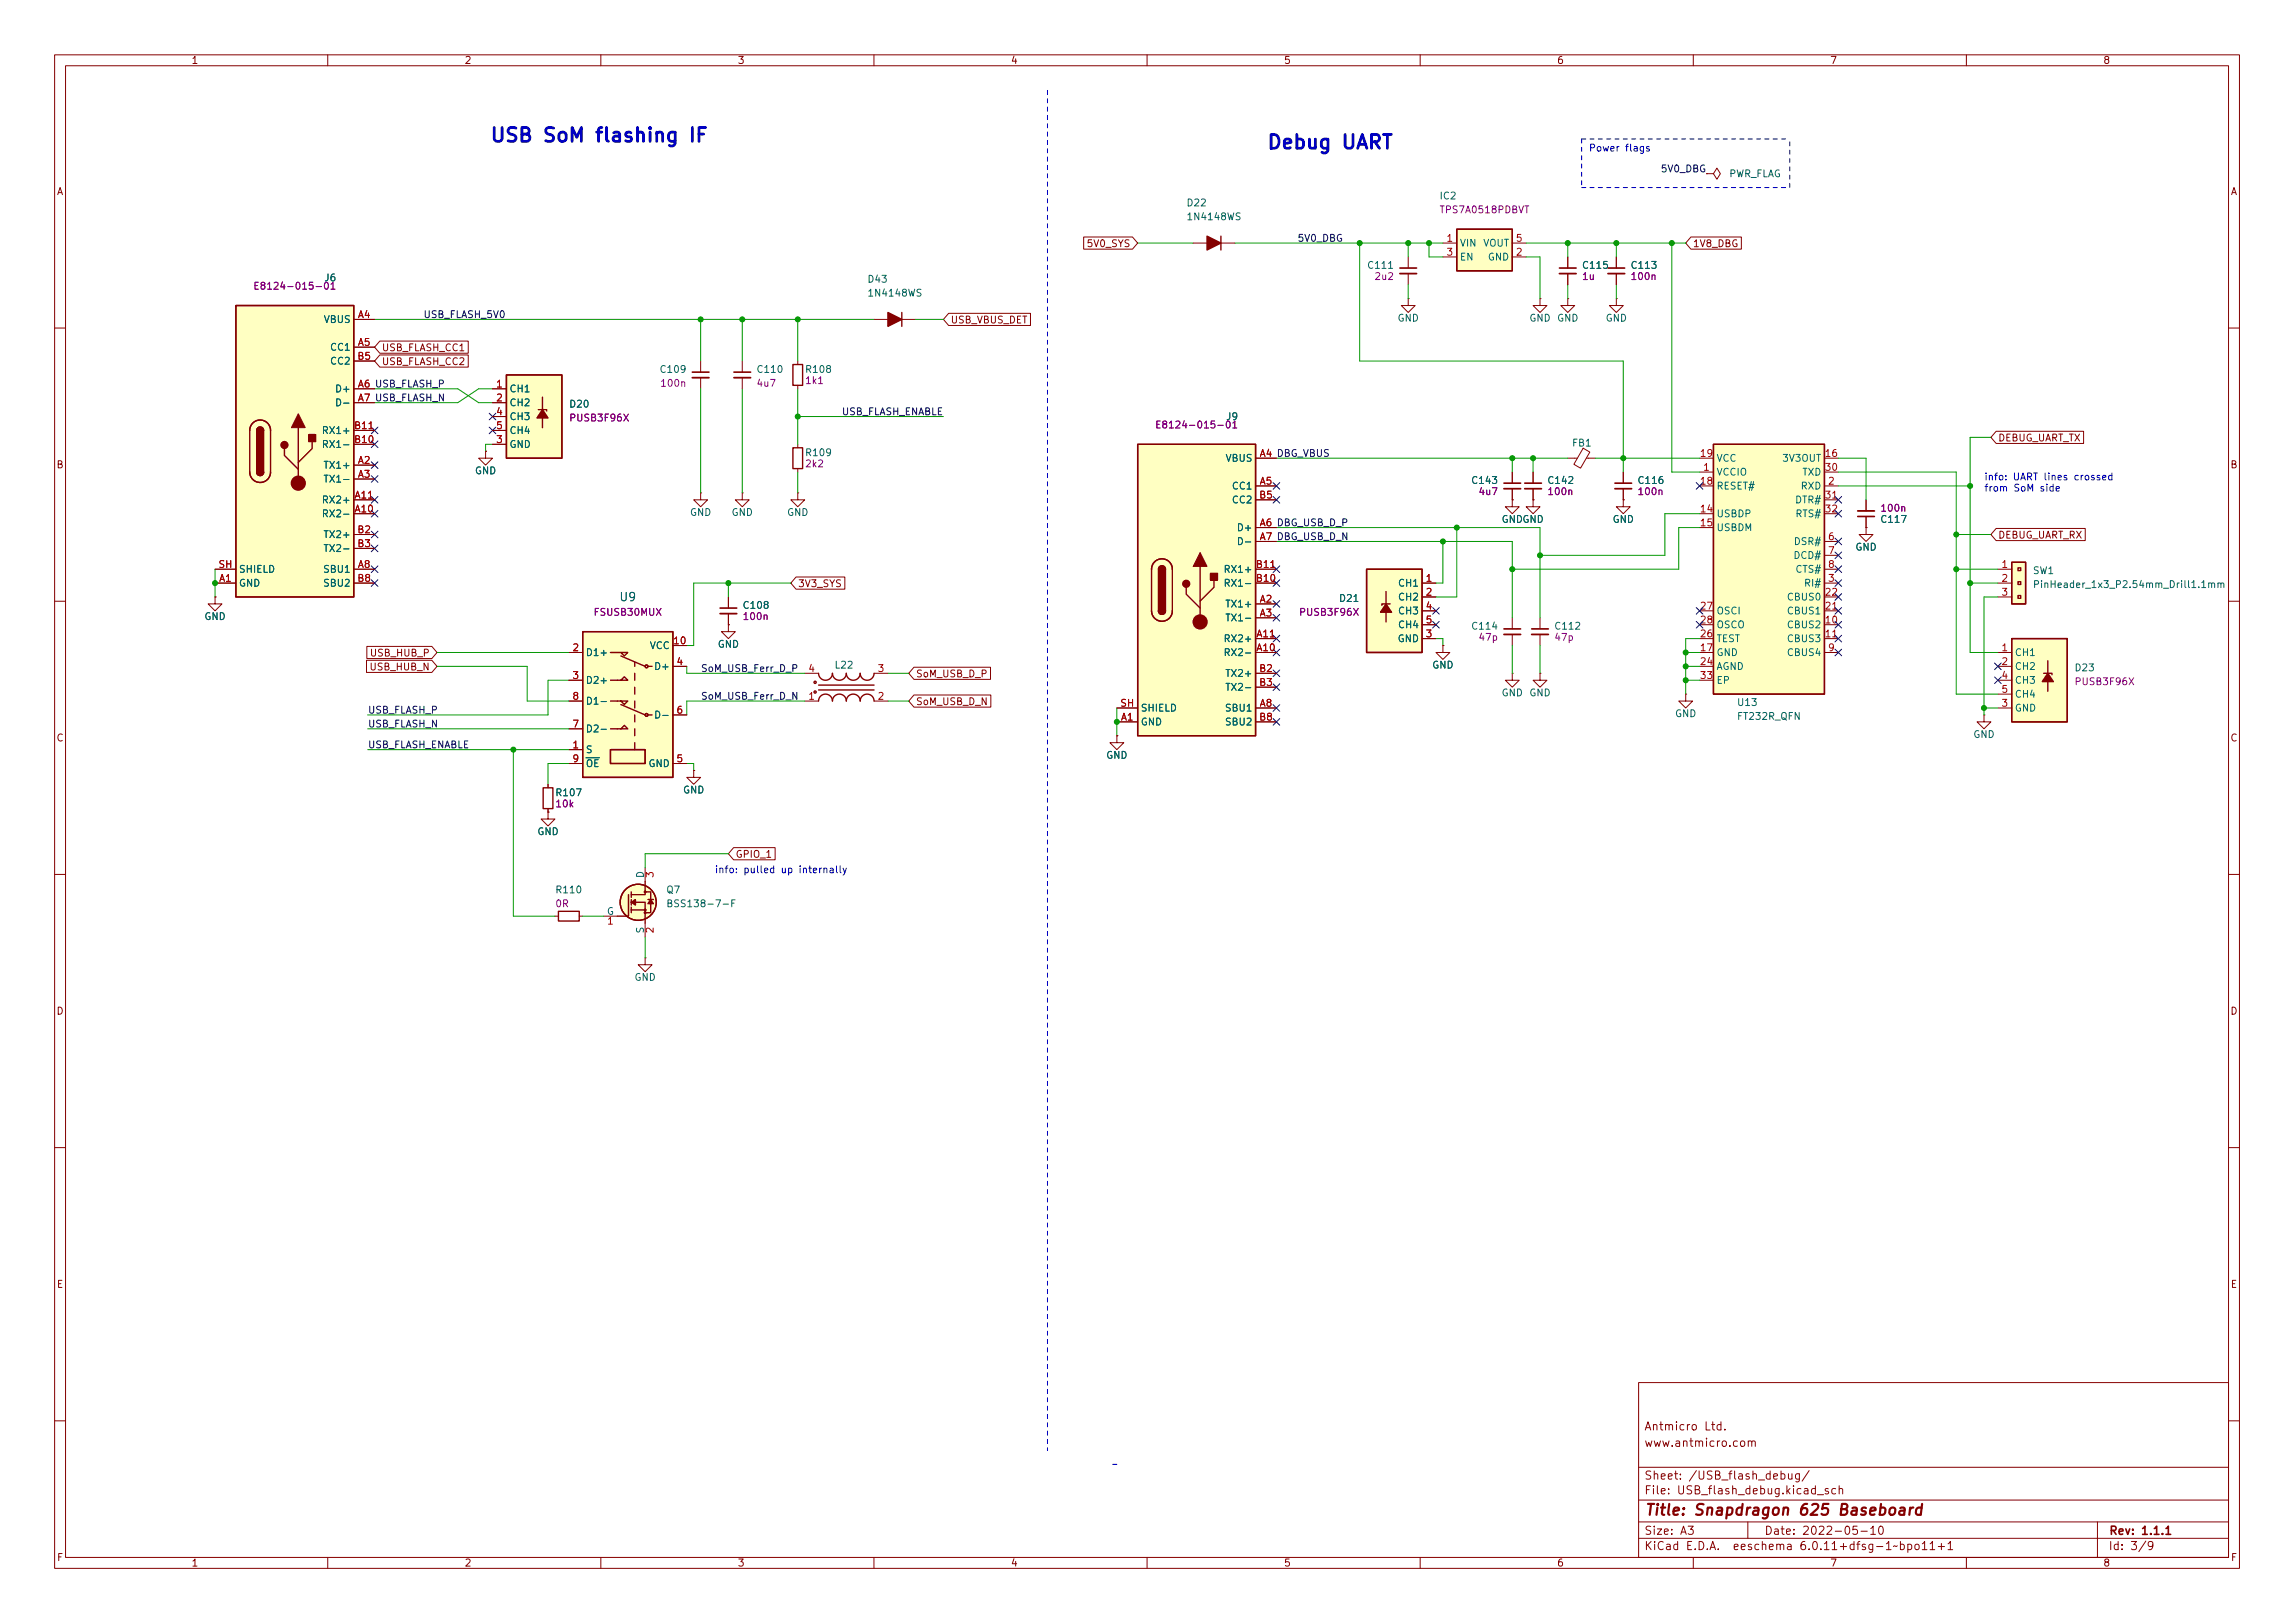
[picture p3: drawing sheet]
<svg xmlns="http://www.w3.org/2000/svg" width="420mm" height="297mm" viewBox="0 0 420 297" stroke-linecap="round" stroke-linejoin="round" font-family="sans-serif">
<defs><g id="words">
<g font-size="3.5" fill="#0000c2">
<text x="89.5" y="26">USB</text>
<text x="99.6" y="26">SoM</text>
<text x="109.7" y="26">flashing</text>
<text x="127.3" y="26">IF</text>
<text x="231.8" y="27.3">Debug</text>
<text x="245.8" y="27.3">UART</text>
</g>
<g font-size="2.8" fill="#840000">
<text x="301" y="277.9">Title:</text>
<text x="310.2" y="277.9">Snapdragon</text>
<text x="329.8" y="277.9">625</text>
<text x="337.4" y="277.9">Baseboard</text>
</g>
<text font-size="2.1" fill="#006464" x="113.3" y="110.5">U9</text>
<g font-size="2.1" fill="#840000">
<text x="301" y="262.2">Antmicro</text>
<text x="312.1" y="262.2">Ltd.</text>
<text x="301" y="265.2">www.antmicro.com</text>
<text x="301" y="273.9">File:</text>
<text x="301" y="271.2">Sheet:</text>
<text x="307.4" y="273.9">USB_flash_debug.kicad_sch</text>
<text x="309.2" y="271.2">/USB_flash_debug/</text>
<text x="301" y="281.3">Size:</text>
<text x="307.6" y="281.3">A3</text>
<text x="323" y="281.3">Date:</text>
<text x="330" y="281.3">2022-05-10</text>
<text x="386" y="281.3">Rev:</text>
<text x="392.1" y="281.3">1.1.1</text>
<text x="301" y="284.1">KiCad</text>
<text x="308.7" y="284.1">E.D.A.</text>
<text x="317.6" y="284.1">eeschema</text>
<text x="330" y="284.1">6.0.11+dfsg-1~bpo11+1</text>
<text x="386" y="284.1">Id:</text>
<text x="390.1" y="284.1">3/9</text>
</g>
<g font-size="1.8" fill="#840000">
<text x="35" y="12.1">1</text>
<text x="85" y="12.1">2</text>
<text x="135" y="12.1">3</text>
<text x="185" y="12.1">4</text>
<text x="235" y="12.1">5</text>
<text x="285" y="12.1">6</text>
<text x="335" y="12.1">7</text>
<text x="385" y="12.1">8</text>
<text x="10.4" y="36.1">A</text>
<text x="408.4" y="36.1">A</text>
<text x="198.9" y="45.6">5V0_SYS</text>
<text x="309.9" y="45.6">1V8_DBG</text>
<text x="174" y="59.6">USB_VBUS_DET</text>
<text x="69.8" y="64.6">USB_FLASH_CC1</text>
<text x="69.8" y="67.2">USB_FLASH_CC2</text>
<text x="365.8" y="81.2">DEBUG_UART_TX</text>
<text x="10.3" y="86.1">B</text>
<text x="408.3" y="86.1">B</text>
<text x="365.8" y="98.9">DEBUG_UART_RX</text>
<text x="146" y="107.8">3V3_SYS</text>
<text x="67.6" y="123.1">USB_HUB_N</text>
<text x="67.6" y="120.5">USB_HUB_P</text>
<text x="167.6" y="124.3">SoM_USB_D_P</text>
<text x="167.6" y="129.4">SoM_USB_D_N</text>
<text x="10.3" y="136.1">C</text>
<text x="408.3" y="136.1">C</text>
<text x="134.6" y="157.4">GPIO_1</text>
<text x="10.3" y="186.1">D</text>
<text x="408.3" y="186.1">D</text>
<text x="10.3" y="236.1">E</text>
<text x="408.3" y="236.1">E</text>
<text x="10.4" y="286.1">F</text>
<text x="35" y="287.1">1</text>
<text x="85" y="287.1">2</text>
<text x="135" y="287.1">3</text>
<text x="185" y="287.1">4</text>
<text x="235" y="287.1">5</text>
<text x="285" y="287.1">6</text>
<text x="335" y="287.1">7</text>
<text x="385" y="287.1">8</text>
<text x="408.4" y="286.1">F</text>
</g>
<g font-size="1.8" fill="#0000c2">
<text x="290.8" y="27.7">Power</text>
<text x="297.6" y="27.7">flags</text>
<text x="363.2" y="87.9">info:</text>
<text x="363.2" y="89.9">from</text>
<text x="368.6" y="87.9">UART lines</text>
<text x="368.7" y="89.9">SoM</text>
<text x="373.6" y="89.9">side</text>
<text x="380" y="87.9">crossed</text>
<text x="130.8" y="159.8">info:</text>
<text x="136.2" y="159.8">pulled</text>
<text x="143.1" y="159.8">up</text>
<text x="146.6" y="159.8">internally</text>
</g>
<g font-size="1.8" fill="#0f0f0f">
<text x="304" y="31.5">5V0_DBG</text>
<text x="237.5" y="44.2">5V0_DBG</text>
<text x="77.5" y="58.2">USB_FLASH_5V0</text>
<text x="65.4" y="70.9">A6 USB_FLASH_P</text>
<text x="65.4" y="73.4">A7 USB_FLASH_N</text>
<text x="154.1" y="76">USB_FLASH_ENABLE</text>
<text x="230.5" y="83.6">A4 DBG_VBUS</text>
<text x="230.5" y="96.3">A6 DBG_USB_D_P</text>
<text x="230.5" y="98.8">A7 DBG_USB_D_N</text>
<text x="128.3" y="123">SoM_USB_Ferr_D_P</text>
<text x="67.3" y="130.6">USB_FLASH_P</text>
<text x="128.3" y="128">SoM_USB_Ferr_D_N</text>
<text x="67.3" y="133.1">USB_FLASH_N</text>
<text x="67.3" y="136.9">USB_FLASH_ENABLE</text>
</g>
<g font-size="1.8" fill="#006464">
<text x="316.5" y="32.8">PWR_FLAG</text>
<text x="217.2" y="38.1">D22</text>
<text x="217.2" y="40.7">1N4148WS</text>
<text x="263.5" y="36.9">IC2</text>
<text x="267.2" y="45.5">VIN</text>
<text x="271.5" y="45.5">VOUT</text>
<text x="59.3" y="51.9">J6</text>
<text x="158.7" y="52.1">D43</text>
<text x="250.2" y="49.6">C111</text>
<text x="267.2" y="48">EN</text>
<text x="272.3" y="48">GND</text>
<text x="289.6" y="49.6">C115</text>
<text x="298.4" y="49.6">C113</text>
<text x="59.2" y="59.5">VBUS</text>
<text x="158.7" y="54.6">1N4148WS</text>
<text x="255.8" y="59.2">GND</text>
<text x="279.9" y="59.2">GND GND</text>
<text x="293.9" y="59.2">GND</text>
<text x="60.4" y="64.6">CC1</text>
<text x="60.4" y="67.1">CC2</text>
<text x="120.7" y="68.6">C109</text>
<text x="138.4" y="68.6">C110</text>
<text x="147.3" y="68.6">R108</text>
<text x="61.3" y="72.2">D+</text>
<text x="61.3" y="74.7">D-</text>
<text x="93.2" y="72.2">CH1</text>
<text x="93.2" y="74.7">CH2</text>
<text x="93.2" y="77.3">CH3</text>
<text x="104.1" y="75">D20</text>
<text x="224.4" y="77.3">J9</text>
<text x="58.8" y="82.3">RX1-</text>
<text x="58.8" y="79.8">RX1+</text>
<text x="93.2" y="82.3">GND</text>
<text x="93.2" y="79.8">CH4</text>
<text x="147.3" y="83.9">R109</text>
<text x="287.7" y="82.1">FB1</text>
<text x="59.2" y="86.1">TX1+</text>
<text x="59.2" y="88.7">TX1-</text>
<text x="86.9" y="87.2">GND</text>
<text x="224.3" y="84.9">VBUS</text>
<text x="225.5" y="90">CC1</text>
<text x="269.3" y="88.9">C143</text>
<text x="283.2" y="88.9">C142</text>
<text x="299.7" y="88.9">C116</text>
<text x="314.2" y="87.4">VCCIO</text>
<text x="314.2" y="90">RESET#</text>
<text x="314.2" y="84.9">VCC</text>
<text x="326.2" y="84.9">3V3OUT</text>
<text x="329.6" y="90">RXD</text>
<text x="329.9" y="87.4">TXD</text>
<text x="58.8" y="95">RX2-</text>
<text x="58.8" y="92.5">RX2+</text>
<text x="126.3" y="94.8">GND</text>
<text x="133.9" y="94.8">GND</text>
<text x="144" y="94.8">GND</text>
<text x="225.5" y="92.5">CC2</text>
<text x="314.2" y="95">USBDP</text>
<text x="328.6" y="92.5">DTR#</text>
<text x="328.6" y="95">RTS#</text>
<text x="59.2" y="98.8">TX2+</text>
<text x="59.2" y="101.4">TX2-</text>
<text x="226.4" y="97.6">D+</text>
<text x="226.4" y="100.1">D-</text>
<text x="274.8" y="96.1">GNDGND</text>
<text x="295.2" y="96.1">GND</text>
<text x="314.2" y="97.6">USBDM</text>
<text x="328.3" y="100.1">DSR#</text>
<text x="339.6" y="101.1">GND</text>
<text x="344.2" y="96.1">C117</text>
<text x="43.7" y="107.7">GND</text>
<text x="43.7" y="105.2">SHIELD</text>
<text x="59.1" y="105.2">SBU1</text>
<text x="59.1" y="107.7">SBU2</text>
<text x="223.9" y="107.7">RX1-</text>
<text x="223.9" y="105.2">RX1+</text>
<text x="255.9" y="107.7">CH1</text>
<text x="328.3" y="102.7">DCD#</text>
<text x="328.6" y="105.2">CTS#</text>
<text x="330.2" y="107.7">RI#</text>
<text x="372.1" y="105.4">SW1</text>
<text x="372.1" y="108">PinHeader_1x3_P2.54mm_Drill1.1mm</text>
<text x="37.4" y="113.8">GND</text>
<text x="135.9" y="111.8">C108</text>
<text x="224.3" y="111.5">TX1+</text>
<text x="245.1" y="110.5">D21</text>
<text x="255.9" y="110.3">CH2</text>
<text x="255.9" y="112.8">CH3</text>
<text x="314.2" y="112.8">OSCI</text>
<text x="327.1" y="112.8">CBUS1</text>
<text x="327.1" y="110.3">CBUS0</text>
<text x="118.9" y="119.2">VCC</text>
<text x="131.3" y="118.9">GND</text>
<text x="223.9" y="117.9">RX2+</text>
<text x="224.3" y="114.1">TX1-</text>
<text x="255.8" y="117.9">GND</text>
<text x="255.9" y="115.4">CH4</text>
<text x="269.3" y="115.6">C114</text>
<text x="284.5" y="115.6">C112</text>
<text x="314.2" y="117.9">TEST</text>
<text x="314.2" y="115.4">OSCO</text>
<text x="327.1" y="115.4">CBUS2</text>
<text x="327.1" y="117.9">CBUS3</text>
<text x="107.2" y="120.4">D1+</text>
<text x="107.2" y="125.5">D2+</text>
<text x="119.7" y="123">D+</text>
<text x="152.7" y="122.7">L22</text>
<text x="223.9" y="120.4">RX2-</text>
<text x="224.3" y="124.2">TX2+</text>
<text x="262.1" y="122.7">GND</text>
<text x="314.2" y="120.4">GND</text>
<text x="314.2" y="123">AGND</text>
<text x="314.2" y="125.5">EP</text>
<text x="327.1" y="120.4">CBUS4</text>
<text x="368.8" y="120.4">CH1</text>
<text x="368.8" y="123">CH2</text>
<text x="368.8" y="125.5">CH3</text>
<text x="379.7" y="123.2">D23</text>
<text x="107.2" y="129.3">D1-</text>
<text x="119.7" y="131.9">D-</text>
<text x="208.8" y="130.6">SHIELD</text>
<text x="224.2" y="130.6">SBU1</text>
<text x="224.3" y="126.8">TX2-</text>
<text x="274.8" y="127.8">GND GND</text>
<text x="306.6" y="131.6">GND</text>
<text x="317.9" y="129.6">U13</text>
<text x="368.8" y="130.6">GND</text>
<text x="368.8" y="128.1">CH4</text>
<text x="107.2" y="134.4">D2-</text>
<text x="208.8" y="133.1">GND</text>
<text x="224.2" y="133.1">SBU2</text>
<text x="317.9" y="132.1">FT232R_QFN</text>
<text x="361.2" y="135.4">GND</text>
<text x="107.2" y="138.2">S</text>
<text x="107.2" y="140.8">~{OE}</text>
<text x="118.7" y="140.8">GND</text>
<text x="202.5" y="139.2">GND</text>
<text x="101.6" y="146.1">R107</text>
<text x="125" y="145.6">GND</text>
<text x="98.3" y="153.2">GND</text>
<text x="117.9" y="160.8" transform="rotate(-90 117.9 160.8)">D</text>
<text x="101.6" y="163.9">R110</text>
<text x="111" y="167.4">G</text>
<text x="121.9" y="163.9">Q7</text>
<text x="121.9" y="166.4">BSS138-7-F</text>
<text x="117.9" y="170.9" transform="rotate(-90 117.9 170.9)">S</text>
<text x="116.1" y="179.9">GND</text>
</g>
<g font-size="1.8" fill="#840084">
<text x="263.5" y="39.4">TPS7A0518PDBVT</text>
<text x="46.3" y="53.4">E8124-015-01</text>
<text x="251.6" y="51.6">2u2</text>
<text x="289.6" y="51.6">1u</text>
<text x="298.4" y="51.6">100n</text>
<text x="120.8" y="71.2">100n</text>
<text x="138.4" y="71.2">4u7</text>
<text x="147.3" y="70.7">1k1</text>
<text x="104.1" y="77.5">PUSB3F96X</text>
<text x="211.4" y="78.8">E8124-015-01</text>
<text x="147.3" y="85.9">2k2</text>
<text x="270.6" y="91">4u7</text>
<text x="283.2" y="91">100n</text>
<text x="299.7" y="91">100n</text>
<text x="344.2" y="94">100n</text>
<text x="108.6" y="113.1">FSUSB30MUX</text>
<text x="135.9" y="113.8">100n</text>
<text x="237.8" y="113.1">PUSB3F96X</text>
<text x="270.6" y="117.7">47p</text>
<text x="284.5" y="117.7">47p</text>
<text x="379.7" y="125.8">PUSB3F96X</text>
<text x="101.6" y="148.1">10k</text>
<text x="101.6" y="166.4">0R</text>
</g>
<g font-size="1.8" fill="#a90000">
<text x="264.7" y="44.2">1</text>
<text x="264.7" y="46.8">3</text>
<text x="277.4" y="46.8">2</text>
<text x="277.4" y="44.2">5</text>
<text x="65.4" y="58.2">A4</text>
<text x="65.4" y="65.8">B5</text>
<text x="65.4" y="63.3">A5</text>
<text x="65.4" y="70.9">A6</text>
<text x="90.8" y="70.9">1</text>
<text x="65.4" y="73.4">A7</text>
<text x="90.8" y="73.4">2</text>
<text x="90.8" y="76">4</text>
<text x="64.8" y="81.1">B10</text>
<text x="64.8" y="78.5">B11</text>
<text x="90.8" y="81.1">3</text>
<text x="90.8" y="78.5">5</text>
<text x="230.5" y="83.6">A4</text>
<text x="311.1" y="83.6">19</text>
<text x="334" y="83.6">16</text>
<text x="65.4" y="84.9">A2</text>
<text x="65.4" y="87.4">A3</text>
<text x="230.5" y="88.7">A5</text>
<text x="311.1" y="88.7">18</text>
<text x="311.7" y="86.1">1</text>
<text x="334" y="86.1">30</text>
<text x="334.6" y="88.7">2</text>
<text x="64.8" y="93.8">A10</text>
<text x="64.8" y="91.2">A11</text>
<text x="230.5" y="91.2">B5</text>
<text x="311.1" y="93.8">14</text>
<text x="334" y="91.2">31</text>
<text x="334" y="93.8">32</text>
<text x="65.4" y="97.6">B2</text>
<text x="65.4" y="100.1">B3</text>
<text x="230.5" y="96.3">A6</text>
<text x="230.5" y="98.8">A7</text>
<text x="311.1" y="96.3">15</text>
<text x="334.6" y="98.8">6</text>
<text x="334.6" y="101.4">7</text>
<text x="39.9" y="103.9">SH</text>
<text x="40" y="106.5">A1</text>
<text x="65.4" y="106.5">B8</text>
<text x="65.4" y="103.9">A8</text>
<text x="229.9" y="106.5">B10</text>
<text x="229.9" y="103.9">B11</text>
<text x="260.9" y="106.5">1</text>
<text x="334.6" y="106.5">3</text>
<text x="334.6" y="103.9">8</text>
<text x="366.3" y="103.9">1</text>
<text x="366.3" y="106.5">2</text>
<text x="230.5" y="110.3">A2</text>
<text x="230.5" y="112.8">A3</text>
<text x="260.9" y="109">2</text>
<text x="260.9" y="111.5">4</text>
<text x="311.1" y="111.5">27</text>
<text x="334" y="111.5">21</text>
<text x="334" y="109">22</text>
<text x="366.3" y="109">3</text>
<text x="104.7" y="119.2">2</text>
<text x="123.2" y="117.9">10</text>
<text x="229.9" y="119.2">A10</text>
<text x="229.9" y="116.6">A11</text>
<text x="260.9" y="116.6">3</text>
<text x="260.9" y="114.1">5</text>
<text x="311.1" y="119.2">17</text>
<text x="311.1" y="116.6">26</text>
<text x="311.1" y="114.1">28</text>
<text x="334" y="114.1">10</text>
<text x="334" y="116.6">11</text>
<text x="334.6" y="119.2">9</text>
<text x="366.3" y="119.2">1</text>
<text x="104.7" y="124.2">3</text>
<text x="123.8" y="121.7">4</text>
<text x="147.9" y="123">4</text>
<text x="160.6" y="123">3</text>
<text x="230.5" y="123">B2</text>
<text x="230.5" y="125.5">B3</text>
<text x="311.1" y="121.7">24</text>
<text x="311.1" y="124.2">33</text>
<text x="366.3" y="121.7">2</text>
<text x="366.3" y="124.2">4</text>
<text x="104.7" y="128.1">8</text>
<text x="123.8" y="130.6">6</text>
<text x="147.9" y="128.1">1</text>
<text x="160.6" y="128.1">2</text>
<text x="205" y="129.3">SH</text>
<text x="205.1" y="131.9">A1</text>
<text x="230.5" y="131.9">B8</text>
<text x="230.5" y="129.3">A8</text>
<text x="366.3" y="129.3">3</text>
<text x="366.3" y="126.8">5</text>
<text x="104.7" y="136.9">1</text>
<text x="104.7" y="133.1">7</text>
<text x="104.7" y="139.5">9</text>
<text x="123.8" y="139.5">5</text>
<text x="111.1" y="170">1</text>
</g>
</g></defs>
<g fill="none" stroke="#840000" stroke-width=".18">
<path d="M10 10h400v277h-400zM12 12h396v273h-396zM60 10v2M110 10v2M160 10v2M210 10v2M260 10v2M310 10v2M360 10v2M312.4 31.8h1.3l.6-1 .7 1-.7 1-.6-1M64.8 58.5h3.8M160 58.5h2.6"/>
<path d="M165.1 58.5h2.5M173.7 57.3h15v2.3h-15l-1-1.1zM198.4 43.4h8.9l1 1.1-1 1.1h-8.9zM218.4 44.5h2.6M223.5 44.5h2.6M257.8 54.6v1.3h1.3l-1.3 1.3-1.3-1.3h1.3M257.8 54.6h.1M257.8 47v2.1M257.8 50.1v2M264.2 44.5h2.5M264.2 47h2.5M276.9 44.5h2.5"/>
<path d="M276.9 47h2.5M281.9 54.6v1.3h1.3l-1.3 1.3-1.2-1.3h1.2M281.9 54.6h.1M287 54.6v1.3h1.3l-1.3 1.3-1.3-1.3h1.3M287 54.6h.1M287 47v2.1M287 50.1v2M295.9 54.6v1.3h1.3l-1.3 1.3-1.3-1.3h1.3M295.9 54.6h.1M295.9 47v2.1M295.9 50.1v2M309.6 43.4h9.2v2.2h-9.2l-1-1.1z"/>
<path d="M10 60h2M64.8 71.2h3.8M64.8 73.7h3.8M64.8 78.8h3.8M64.8 63.5h3.8M64.8 66.1h3.8M69.5 65h16.2v2.2h-16.2l-.9-1.1zM69.5 62.4h16.2v2.2h-16.2l-.9-1.1zM90.2 71.2h2.5M90.2 73.7h2.5M90.2 76.2h2.5M90.2 78.8h2.5"/>
<path d="M128.3 66.1v2M128.3 69.1v2.1M135.9 66.1v2M135.9 69.1v2.1M146 66.1v.6M146 70.5v.7M365.4 78.9h16.1v2.3h-16.1l-.9-1.2zM408 60h2M64.8 81.3h3.8M64.8 91.5h3.8M64.8 94h3.8M64.8 85.1h3.8"/>
<path d="M64.8 87.7h3.8M64.8 97.8h3.8M88.9 82.6v1.3h1.3l-1.3 1.2-1.3-1.2h1.3M88.9 82.6h.1M90.2 81.3h2.5M128.3 90.2v1.3h1.2l-1.2 1.2-1.3-1.2h1.3M128.3 90.2h.1M135.9 90.2v1.3h1.3l-1.3 1.2-1.3-1.2h1.3M135.9 90.2h.1M146 90.2v1.3h1.3l-1.3 1.2-1.2-1.2h1.2M146 90.2h.1M146 81.3v.7"/>
<path d="M146 85.8v.6M229.9 83.9h3.8M229.9 88.9h3.8M229.9 96.6h3.8M229.9 99.1h3.8M229.9 91.5h3.8M276.9 91.5v1.2h1.2l-1.2 1.3-1.3-1.3h1.3M276.9 91.5h.1M276.9 86.4v2M276.9 89.4v2.1M280.7 91.5v1.2h1.2l-1.2 1.3-1.3-1.3h1.3M280.7 91.5h.1"/>
<path d="M280.7 86.4v2M280.7 89.4v2.1M287 83.9h1.8M289.8 82l1.3 .7-1.7 3-1.3-.7zM290.4 83.9h1.7M297.2 91.5v1.2h1.2l-1.2 1.3-1.3-1.3h1.3M297.2 91.5h.1M297.2 86.4v2M297.2 89.4v2.1M311.1 83.9h2.6M311.1 88.9h2.6M311.1 96.6h2.6"/>
<path d="M311.1 86.4h2.6M311.1 94h2.6M334 83.9h2.5M334 88.9h2.5M334 99.1h2.5M334 91.5h2.5M334 86.4h2.5M334 94h2.5M341.6 96.6v1.2h1.3l-1.3 1.3-1.2-1.3h1.2M341.6 96.6h.1M341.6 91.5v2M341.6 94.5v2.1"/>
<path d="M365.4 96.7h16.4v2.2h-16.4l-.9-1.1zM10 110h2M39.4 109.3v1.2h1.2l-1.2 1.3-1.3-1.3h1.3M39.4 109.3h.1M39.4 106.7h3.8M39.4 104.2h3.8M64.8 106.7h3.8M64.8 104.2h3.8M64.8 100.4h3.8M67.2 118.3h11.9l.9 1.1-.9 1.1h-11.9zM104.1 119.4h2.6M123.2 118.1h2.5"/>
<path d="M133.3 114.3v1.3h-1.2l1.2 1.3 1.3-1.3h-1.3M133.3 114.3h.1M133.3 109.3v2M133.3 112.3v2M145.7 105.6h9v2.2h-9l-.9-1.1zM229.9 119.4h3.8M229.9 116.9h3.8M229.9 110.5h3.8M229.9 113.1h3.8M229.9 106.7h3.8M229.9 104.2h3.8M260.3 116.9h2.6"/>
<path d="M260.3 106.7h2.6M260.3 109.3h2.6M260.3 111.8h2.6M260.3 114.3h2.6M264.2 118.1v1.3h1.2l-1.2 1.3-1.3-1.3h1.3M264.2 118.1h.1M276.9 113.1v2M276.9 116.1v2M281.9 113.1v2M281.9 116.1v2M311.1 119.4h2.6M311.1 116.9h2.6"/>
<path d="M311.1 111.8h2.6M311.1 114.3h2.6M334 119.4h2.5M334 116.9h2.5M334 106.7h2.5M334 104.2h2.5M334 109.3h2.5M334 111.8h2.5M334 114.3h2.5M334 101.6h2.5M365.8 119.4h2.5M365.8 106.7h2.5"/>
<path d="M365.8 104.2h2.5M365.8 109.3h2.5M408 110h2M67.1 120.8h12l.9 1.2-.9 1.1h-12zM104.1 128.3h2.6M104.1 124.5h2.6M104.1 137.2h2.6M104.1 139.7h2.6M104.1 133.4h2.6M123.2 122h2.5M123.2 139.7h2.5M123.2 130.8h2.5"/>
<path d="M147.3 123.2h2.6M147.3 128.3h2.6M160 123.2h2.6M160 128.3h2.6M167.3 127.2h14.1v2.2h-14.1l-.9-1.1zM167.3 122.1h14v2.2h-14l-.9-1.1zM204.5 134.7v1.2h1.2l-1.2 1.3-1.3-1.3h1.3M204.5 134.7h.1M204.5 132.1h3.8M204.5 129.6h3.8M229.9 132.1h3.8M229.9 129.6h3.8"/>
<path d="M229.9 123.2h3.8M229.9 125.8h3.8M276.9 123.2v1.3h1.2l-1.2 1.3-1.3-1.3h1.3M276.9 123.2h.1M281.9 123.2v1.3h1.3l-1.3 1.3-1.2-1.3h1.2M281.9 123.2h.1M308.6 127v1.3h1.3l-1.3 1.3-1.3-1.3h1.3M308.6 127h.1M311.1 122h2.6M311.1 124.5h2.6M363.2 130.8v1.3h1.3l-1.3 1.3-1.3-1.3h1.3M363.2 130.8h.1"/>
<path d="M365.8 129.6h2.5M365.8 122h2.5M365.8 124.5h2.5M365.8 127h2.5M100.3 148.6v1.3h1.3l-1.3 1.3-1.2-1.3h1.2M100.3 148.6h.1M100.3 143.5v.7M100.3 148v.6M118.1 158.8v2.5M127 141v1.3h1.3l-1.3 1.2-1.3-1.2h1.3M127 141h.1M134.3 155.1h7.6v2.3h-7.6l-1-1.2z"/>
<path d="M10 160h2M101.6 167.7h.6M106 167.7h.7M110.5 167.7h2.5M118.1 175.3v1.3h1.3l-1.3 1.2-1.3-1.2h1.3M118.1 175.3h.1M118.1 168.9v2.6M408 160h2M10 210h2M408 210h2M300 253h108v32h-108zM10 260h2"/>
<path d="M300 278.5h108M300 274.5h108M300 268.5h108M305.5 273.3v.1M305.5 272.5v.1M307.6 270.6v.1M307.6 269.8v.1M309.9 260.8l.4-.1 .3 .3v.4l-.3 .3-.4-.1-.1-.2v-.4zM318.8 263.8l.3-.1 .3 .3v.4l-.3 .3-.3-.1-.2-.2v-.4zM320 278.5v3M320.1 263.9l.2-.2 .3 .1 .1 .9M320.1 263.7v1"/>
<path d="M320.7 263.9l.2-.2 .4 .1 .1 .9M327.4 269.7l.1 .9 .4 .1 .2-.1M328.1 269.7v1M329.4 269.7v1.2l-.3 .3-.3-.1M329.4 269.8l-.4-.1-.3 .3v.4l.2 .2h.5M331.2 269.1l-1.3 2M334.7 272.5l-.3-.1-.3 .2 .1 .2 .5 .2v.3h-.6M336.1 272.5l-.5-.1-.2 .3v.4l.1 .2h.6M336.7 272.6l.2-.2 .4 .1 .1 .9M336.7 271.9v1.5M342.5 279.7l.4-.4v1.5M344.1 279.4l.2-.1a.8 .8 0 0 1 .5 .8 .8 .8 0 0 1-.5 .7 .99 .99 0 0 1-.2-1.4z"/>
<path d="M384 278.5v6.5M408 260h2M60 285v2M110 285v2M160 285v2M210 285v2M260 285v2M300 281.5h108M310 285v2M327.3 282.7h.6v.9M327.9 283h-.5a.29 .29 0 0 0-.2 .3 .29 .29 0 0 0 .2 .3l.5-.1M340.7 280.2h1.2"/>
<path d="M342.5 280.8h.9M351.9 283.6h.9M353.4 282.5l.4-.4v1.5M353.4 283.6h.8M354.9 283h1.1M355.4 282.5v1.1M356.6 282.5l.5-.4v1.5M356.6 283.6h.9M360 285v2M394.1 282.8l-.3 .2h-.2l-.3-.2 .1-.6 .4-.1 .3 .2a.99 .99 0 0 1-.4 1.3h-.3"/>
</g>
<g fill="none" stroke="#840000" stroke-width=".3">
<path d="M256.3 49.1h3M285.5 49.1h3M294.4 49.1h3M126.7 68.1h3.1M134.4 68.1h3M275.3 88.4h3.1M279.1 88.4h3.1M295.7 88.4h3M340.1 94.5h3.1M131.8 111.3h3.1M275.3 115.1h3.1M280.4 115.1h3.1"/>
<path d="M396.5 280.8h.9"/>
</g>
<g fill="none" stroke="#840000" stroke-width=".25">
<path d="M43.2 55.9h21.6v53.4h-21.6zM165.1 57.2v2.5M223.5 43.2v2.6M266.7 41.9h10.2v7.7h-10.2zM46.3 77.4a1.91 1.91 0 0 1 2.1-.4 1.91 1.91 0 0 1 1.1 1.8v7.6a1.91 1.91 0 0 1-1.9 1.9 1.91 1.91 0 0 1-1.9-1.9v-7.8l.2-.6zM47 78.8a.64 .64 0 0 1 .6-.7 .64 .64 0 0 1 .7 .7M54.6 78.3v10.1M92.7 68.6h10.2v15.3h-10.2zM98.6 75h1.5v.2M99.3 72.7v5.6M145.2 66.7h1.7v3.8h-1.7zM47 86.4a.64 .64 0 0 0 .6 .6 .64 .64 0 0 0 .7-.6"/>
<path d="M52.1 82.1v1.2l2.5 2.6M57.1 80.8v1.3l-2.5 2.5M145.2 82h1.7v3.8h-1.7zM208.3 81.3h21.6v53.4h-21.6zM313.7 81.3h20.3v45.7h-20.3zM106.7 115.6h16.5v26.7h-16.5zM111.8 119.4h3.1l-.6 .7-.6-.7M211.4 102.8a1.91 1.91 0 0 1 2.1-.4 1.91 1.91 0 0 1 1.1 1.8v7.6a1.91 1.91 0 0 1-1.9 1.9 1.91 1.91 0 0 1-1.9-1.9v-7.8l.2-.6zM212.1 111.8a.64 .64 0 0 0 .6 .6 .64 .64 0 0 0 .7-.6M212.1 104.2a.64 .64 0 0 1 .6-.7 .64 .64 0 0 1 .7 .7M217.2 107.5v1.2l2.5 2.6M219.7 103.7v10.1"/>
<path d="M222.2 106.2v1.3l-2.5 2.5M250.2 104.2h10.1v15.2h-10.1zM253.7 108.2v5.6M254.5 110.5h-1.5v.3M368.3 116.9h10.2v15.2h-10.2zM368.3 102.9h2.5v7.6h-2.5zM369.4 109h.6v.5h-.6zM369.4 106.5h.6v.5h-.6zM369.4 103.9h.6v.5h-.6zM111.8 137.2h6.3v2.5h-6.3zM111.8 133.4h3.1l-.6-.6-.6 .6M111.8 128.3h3.1l-.6 .6-.6-.6"/>
<path d="M111.8 124.5h3.1l-.6-.6-.6 .6M113.7 128.9l4.4 1.9M113.7 120.1l4.4 1.9M116.2 121.2v.8M116.2 123.2v1.3M116.2 125.8v1.2M116.2 128.3v1.3M116.2 130.8v1.3M116.2 133.4v1.3M116.2 135.9v1.3M118.6 130.8h.8M118.6 122h.8"/>
<path d="M149.9 128.3a1.27 1.27 0 0 1 1.2-1.3 1.27 1.27 0 0 1 1.3 1.3 1.27 1.27 0 0 1 1.3-1.3 1.27 1.27 0 0 1 1.2 1.3 1.27 1.27 0 0 1 1.3-1.3 1.27 1.27 0 0 1 1.3 1.3 1.27 1.27 0 0 1 1.2-1.3 1.27 1.27 0 0 1 1.3 1.3M149.9 123.2a1.27 1.27 0 0 0 1.2 1.3 1.27 1.27 0 0 0 1.3-1.3 1.27 1.27 0 0 0 1.3 1.3 1.27 1.27 0 0 0 1.2-1.3 1.27 1.27 0 0 0 1.3 1.3 1.27 1.27 0 0 0 1.3-1.3 1.27 1.27 0 0 0 1.2 1.3 1.27 1.27 0 0 0 1.3-1.3M149.9 125.4h10.1M149.9 126.3h10.1M374.1 123.2h1.6v.3M374.9 120.9v5.6M99.4 144.2h1.8v3.8h-1.8zM102.2 166.8h3.8v1.8h-3.8zM115.1 163.7v4h-2.1M115.6 165.1h2.5v3.8M115.6 163.2v1M115.6 164.6v1"/>
<path d="M115.6 166v1M115.6 166.5h2.5M118 163.2h1.1v3.8h-1.1M118.1 161.3v2.4h-2.5M118.6 164.6h1"/>
<circle cx="118.4" cy="130.8" r=".25"/>
<circle cx="118.4" cy="122" r=".25"/>
<circle cx="149.2" cy="124.9" r=".2"/>
<circle cx="149.2" cy="126.7" r=".2"/>
<circle cx="116.8" cy="165.1" r="3.3"/>
<circle cx="118.1" cy="163.2" r=".13"/>
<circle cx="118.1" cy="166.5" r=".13"/>
<circle cx="118.1" cy="167" r=".13"/>
</g>
<g fill="#840000" stroke="#840000" stroke-width=".25">
<path d="M162.6 57.2l2.5 1.3-2.5 1.2z"/>
<path d="M99.3 75l1 1.5h-2z"/>
<path d="M221.6 104.9h1.3v1.3h-1.3z"/>
<path d="M212.1 111.8h1.3a.64 .64 0 0 1-.7 .6 .64 .64 0 0 1-.6-.6z"/>
<path d="M212.1 104.2h1.3v7.6h-1.3z"/>
<path d="M212.3 103.7a.64 .64 0 0 1 .7-.1 .64 .64 0 0 1 .4 .6h-1.3z"/>
<path d="M253.7 110.5l1.1 1.6h-2.1z"/>
<path d="M374.9 123.2l1 1.6h-2z"/>
<path d="M115.6 165.1l.7-.5v1z"/>
<path d="M119.1 164.6l.5 .8h-1z"/>
<path d="M56.5 79.5h1.3v1.3h-1.3z"/>
<path d="M47 86.4h1.3a.64 .64 0 0 1-.7 .6 .64 .64 0 0 1-.6-.6z"/>
<path d="M47 78.8h1.3v7.6h-1.3z"/>
<path d="M47.2 78.3a.64 .64 0 0 1 .7-.1 .64 .64 0 0 1 .4 .6h-1.3z"/>
<path d="M221 43.2l2.5 1.3-2.5 1.3z"/>
<circle cx="219.7" cy="113.8" r="1.27"/>
<circle cx="217.2" cy="106.8" r=".63"/>
<circle cx="54.6" cy="88.4" r="1.27"/>
<circle cx="52.1" cy="81.4" r=".63"/>
</g>
<g fill="none" stroke="#006464" stroke-width=".18">
<path d="M227 39h-.5l-.2 .2 .1 .3 .6 .2v.4l-.2 .1h-.5M168.6 53l-.5-.1-.2 .1v.4l.6 .3 .1 .3-.2 .2-.5-.1M254.2 49.1h.8M62.9 73.8h1M62.9 78.9h1M62.9 94.1h1M62.9 91.6h1M62.9 87.8h1M62.9 81.4h1M228 99.2h1M348.1 94.3h.9l-.6 1.3M62.9 100.5h1"/>
<path d="M228 119.5h1M228 117h1M228 113.2h1M228 106.8h1M228 104.3h1M247.9 110.1h.7M273.6 113.8l-.3 .9h.8M403.1 106.6l.4-.3v1.2M403.1 107.5h.7M404.4 106.8l.1-.1 .3 .1 .1 .7M404.4 106.7v.8M404.9 106.9l.2-.2 .3 .1v.7"/>
<path d="M406.1 106.8l.1-.1 .3 .1 .1 .7M406.1 106.7v.8M406.6 106.9l.2-.2 .3 .1v.7M108.6 138.7h1.1M110 133.5h1M110 128.4h1M121.3 130.9h1M228 125.9h1M105.5 144.4h.9l-.6 1.2M132.4 165.5h1M134 165.3h.4M134.6 164.7h-.6v1.3"/>
</g>
<path d="M256.3 50.1h3M285.5 50.1h3M294.4 50.1h3M126.7 69.1h3.1M134.4 69.1h3M275.3 89.4h3.1M279.1 89.4h3.1M295.7 89.4h3M340.1 93.5h3.1M131.8 112.3h3.1M275.3 116.1h3.1M280.4 116.1h3.1" fill="none" stroke="#840000" stroke-width=".33"/>
<g fill="none" stroke="#840084" stroke-width=".18">
<path d="M279.2 37.7h.7M279.5 37.7v1.3M57.9 52.4h.9M59.5 51.8l.2-.1a.68 .68 0 0 1 .4 .6 .68 .68 0 0 1-.4 .6l-.3-.5zM60.6 52l.4-.3v1.2M60.6 52.9h.7M302.5 50.4l.1-.1 .3 .1 .1 .8M114.2 75.8l.8 1.3M115 75.8l-.8 1.3M124.8 70l.2-.1h.3l.1 .8M149.9 70.2h.7M223 77.8h.9"/>
<path d="M224.6 77.2l.2-.1a.68 .68 0 0 1 .4 .6 .68 .68 0 0 1-.4 .6l-.3-.5zM225.7 77.4l.4-.3v1.2M225.7 78.3h.7M287.2 89.8l.2-.1h.3l.1 .8M303.7 89.8l.2-.1h.3l.1 .8M348.2 92.8l.2-.1 .3 .1v.8M120.2 111.3l.8 1.3M121 111.3l-.8 1.3M139.9 112.7l.2-.2 .3 .1v.8M247.8 111.3l.9 1.3M248.7 111.3l-.9 1.3M389.8 124l.8 1.3"/>
<path d="M390.6 124l-.8 1.3"/>
</g>
<g fill="#ffffc2" stroke="#ffffc2" stroke-width=".18">
<path d="M92.7 68.6h10.2v15.3h-10.2z"/>
<path d="M219.7 103.7v10.1z"/>
<path d="M214.6 104.2v7.6z"/>
<path d="M210.8 104.2v7.6z"/>
<path d="M217.2 107.5l2.5 3.8-2.5-2.6z"/>
<path d="M222.2 106.2v1.3l-2.5 2.5z"/>
<path d="M208.3 81.3h21.6v53.4h-21.6z"/>
<path d="M210.8 111.8h3.8a1.91 1.91 0 0 1-1.9 1.9 1.91 1.91 0 0 1-1.9-1.9z"/>
<path d="M212.1 111.8h1.3a.64 .64 0 0 1-.7 .6 .64 .64 0 0 1-.6-.6z"/>
<path d="M212.3 103.7a.64 .64 0 0 1 .7-.1 .64 .64 0 0 1 .4 .6h-1.3z"/>
<path d="M211.4 102.8a1.91 1.91 0 0 1 2.1-.4 1.91 1.91 0 0 1 1.1 1.8h-3.8l.2-.8z"/>
<path d="M250.2 104.2h10.1v15.2h-10.1z"/>
<path d="M368.3 116.9h10.2v15.2h-10.2z"/>
<path d="M368.3 102.9h2.5v7.6h-2.5z"/>
<path d="M313.7 81.3h20.3v45.7h-20.3z"/>
<path d="M115.6 166.5v.5z"/>
<path d="M115.6 166v.5z"/>
<path d="M115.6 165.1v.5z"/>
<path d="M115.6 164.6v.5z"/>
<path d="M115.6 163.2v1z"/>
<path d="M115.6 166.5h2.5z"/>
<path d="M118.6 164.6h1z"/>
<path d="M118 163.2h1.1v3.8h-1.1z"/>
<path d="M54.6 78.3v10.1z"/>
<path d="M49.5 78.8v7.6z"/>
<path d="M45.7 78.8v7.6z"/>
<path d="M52.1 82.1l2.5 3.8-2.5-2.6z"/>
<path d="M57.1 80.8v1.3l-2.5 2.5z"/>
<path d="M43.2 55.9h21.6v53.4h-21.6z"/>
<path d="M45.7 86.4h3.8a1.91 1.91 0 0 1-1.9 1.9 1.91 1.91 0 0 1-1.9-1.9z"/>
<path d="M47 86.4h1.3a.64 .64 0 0 1-.7 .6 .64 .64 0 0 1-.6-.6z"/>
<path d="M47.2 78.3a.64 .64 0 0 1 .7-.1 .64 .64 0 0 1 .4 .6h-1.3z"/>
<path d="M46.3 77.4a1.91 1.91 0 0 1 2.1-.4 1.91 1.91 0 0 1 1.1 1.8h-3.8l.2-.8z"/>
<path d="M266.7 41.9h10.2v7.7h-10.2z"/>
<path d="M111.8 133.4h1.2z"/>
<path d="M111.8 124.5h1.2z"/>
<path d="M111.8 128.3h1.2z"/>
<path d="M111.8 119.4h1.2z"/>
<path d="M113.7 128.9l4.4 1.9z"/>
<path d="M113.7 120.1l4.4 1.9z"/>
<path d="M116.2 135.9v1.3z"/>
<path d="M116.2 133.4v1.3z"/>
<path d="M116.2 130.8v1.3z"/>
<path d="M116.2 128.3v1.3z"/>
<path d="M116.2 125.8v1.2z"/>
<path d="M116.2 123.2v1.3z"/>
<path d="M116.2 121.2v.8z"/>
<path d="M118.6 130.8h.8z"/>
<path d="M118.6 122h.8z"/>
<path d="M113 133.4h.7l.6-.6 .6 .6z"/>
<path d="M113 128.3h1.9l-.6 .6-.6-.6z"/>
<path d="M113 124.5h.7l.6-.6 .6 .6z"/>
<path d="M113 119.4h1.9l-.6 .7-.6-.7z"/>
<path d="M106.7 115.6h16.5v26.7h-16.5z"/>
<path d="M111.8 137.2h6.3v2.5h-6.3z"/>
<circle cx="116.8" cy="165.1" r="3.3"/>
<circle cx="118.1" cy="167" r=".13"/>
<circle cx="118.1" cy="166.5" r=".13"/>
<circle cx="118.1" cy="163.2" r=".13"/>
<circle cx="118.4" cy="130.8" r=".25"/>
<circle cx="118.4" cy="122" r=".25"/>
</g>
<g fill="#840000" stroke="#840000" stroke-width=".18">
<path d="M219.7 101.1l1.3 2.6h-2.6z"/>
<path d="M54.6 75.7l1.3 2.6h-2.6z"/>
</g>
<path d="M67.6 78.5h.7M335.5 91.2h.7M232.7 103.9h.7M335.5 116.6h.7M335.5 111.5h.7M111.4 168.2l.4-.3v1.2M118.3 160.5v-.8l.5 .4 .1-.3h.6l.1 .1-.1 .6M119.6 169.9v.7l-.9-.7-.4 .2 .1 .5" fill="none" stroke="#a90000" stroke-width=".18"/>
<path d="M145.2 122.3l.6-.1 .1-.1-.1-.3-.6-.2v1.3M145.9 126.7v1.3l-.7-1.3v1.3" fill="none" stroke="#0f0f0f" stroke-width=".18"/>
<path d="M301.9 26.9l-.3-.1-.2 .2 .1 .2 .4 .1v.3h-.5M366.8 89.2l.2-.2 .3 .1v.8M367.2 87.7v.1M367.2 87.1v.1M134.8 159.6v.1M134.8 158.9v.2M141.7 158.9h-.4l-.3 .2 .2 .6h.5M141.7 158.5v1.2M154.4 158.9l.3 .8M155 158.9l-.5 1.1-.1 .2" fill="none" stroke="#0000c2" stroke-width=".18"/>
<path d="M191.8 16.5v249M289.6 25.4v8.9M289.6 34.3h38.1M289.6 25.4h38.1M327.7 34.3v-8.9M204.5 268h-1.3" fill="none" stroke="#0000c2" stroke-width=".18" stroke-dasharray=".8 .8"/>
<g fill="none" stroke="#009600" stroke-width=".18">
<path d="M68.6 58.5h91.4M128.3 58.5v7.6M135.9 58.5v7.6M146 58.5v7.6M167.6 58.5h5.1M208.3 44.5h10.1M226.1 44.5h38.1M248.9 44.5v21.6h48.3v20.3M257.8 44.5v2.5M257.8 52.1v2.5M261.6 44.5v2.5h2.6M279.4 44.5h29.2"/>
<path d="M279.4 47h2.5v7.6M287 44.5v2.5M287 52.1v2.5M295.9 44.5v2.5M295.9 52.1v2.5M306.1 44.5v41.9h5M68.6 71.2h15.2l3.8 2.5h2.6M90.2 71.2h-2.6l-3.8 2.5h-15.2M128.3 71.2v19M135.9 71.2v19M146 71.2v10.1M146 76.2h26.7"/>
<path d="M90.2 81.3h-1.3v1.3M146 86.4v3.8M233.7 83.9h53.3M233.7 96.6h48.2v16.5M233.7 99.1h43.2v14M264.2 99.1v7.6h-1.3M266.7 96.6v12.7h-3.8M276.9 83.9v2.5M280.7 83.9v2.5M292.1 83.9h19M311.1 96.6h-3.8v7.6h-30.4M311.1 94h-6.3v7.6h-22.9"/>
<path d="M336.5 83.9h5.1v7.6M336.5 86.4h21.6v40.6h7.7M336.5 88.9h24.2M358.1 97.8h6.4M364.5 80h-3.8v39.4h5.1M39.4 104.2v5.1M80 119.4h24.1M133.3 106.7v2.6M144.8 106.7h-17.8v11.4h-1.3M262.9 116.9h1.3v1.2M276.9 118.1v5.1M281.9 118.1v5.1"/>
<path d="M308.6 119.4h2.5M311.1 116.9h-2.5v10.1M358.1 104.2h7.7M360.7 106.7h5.1M365.8 109.3h-2.6v21.5M67.3 137.2h36.8M67.3 133.4h36.8M80 122h16.5v6.3h7.6M94 137.2v30.5h7.6M104.1 124.5h-3.8v6.3h-33M104.1 139.7h-3.8v3.8M125.7 122v1.2h21.6"/>
<path d="M125.7 139.7h1.3v1.3M147.3 128.3h-21.6v2.5M162.6 123.2h3.8M162.6 128.3h3.8M204.5 129.6v5.1M308.6 124.5h2.5M308.6 122h2.5M363.2 129.6h2.6M133.3 156.2h-15.2v2.6M106.7 167.7h3.8M118.1 171.5v3.8"/>
</g>
<g fill="none" stroke="#000084" stroke-width=".18">
<path d="M68 78.2l1.2 1.2M69.2 78.2l-1.2 1.2M89.6 75.6l1.2 1.2M89.6 78.2l1.2 1.2M90.8 75.6l-1.2 1.2M90.8 78.2l-1.2 1.2M68 97.2l1.2 1.2M68 99.8l1.2 1.2M68 84.5l1.2 1.2M68 93.4l1.2 1.2M68 87.1l1.2 1.2M68 80.7l1.2 1.2"/>
<path d="M68 90.9l1.2 1.2M69.2 97.2l-1.2 1.2M69.2 99.8l-1.2 1.2M69.2 84.5l-1.2 1.2M69.2 93.4l-1.2 1.2M69.2 87.1l-1.2 1.2M69.2 80.7l-1.2 1.2M69.2 90.9l-1.2 1.2M233.1 88.3l1.2 1.2M233.1 90.9l1.2 1.2M234.3 88.3l-1.2 1.2M234.3 90.9l-1.2 1.2"/>
<path d="M310.5 88.3l1.3 1.2M311.8 88.3l-1.3 1.2M335.9 98.5l1.3 1.2M335.9 93.4l1.3 1.2M335.9 90.9l1.3 1.2M337.2 98.5l-1.3 1.2M337.2 93.4l-1.3 1.2M337.2 90.9l-1.3 1.2M68 106.1l1.2 1.2M68 103.6l1.2 1.2M69.2 106.1l-1.2 1.2M69.2 103.6l-1.2 1.2"/>
<path d="M233.1 112.5l1.2 1.2M233.1 116.3l1.2 1.2M233.1 103.6l1.2 1.2M233.1 106.1l1.2 1.2M233.1 118.8l1.2 1.2M233.1 109.9l1.2 1.2M234.3 112.5l-1.2 1.2M234.3 116.3l-1.2 1.2M234.3 103.6l-1.2 1.2M234.3 106.1l-1.2 1.2M234.3 118.8l-1.2 1.2M234.3 109.9l-1.2 1.2"/>
<path d="M262.3 113.7l1.2 1.2M262.3 111.2l1.2 1.2M263.5 113.7l-1.2 1.2M263.5 111.2l-1.2 1.2M310.5 113.7l1.3 1.2M310.5 111.2l1.3 1.2M311.8 113.7l-1.3 1.2M311.8 111.2l-1.3 1.2M335.9 113.7l1.3 1.2M335.9 111.2l1.3 1.2M335.9 118.8l1.3 1.2M335.9 101l1.3 1.2"/>
<path d="M335.9 116.3l1.3 1.2M335.9 108.6l1.3 1.3M335.9 103.6l1.3 1.2M335.9 106.1l1.3 1.2M337.2 113.7l-1.3 1.2M337.2 111.2l-1.3 1.2M337.2 118.8l-1.3 1.2M337.2 101l-1.3 1.2M337.2 116.3l-1.3 1.2M337.2 108.6l-1.3 1.3M337.2 103.6l-1.3 1.2M337.2 106.1l-1.3 1.2"/>
<path d="M233.1 122.6l1.2 1.2M233.1 125.2l1.2 1.2M233.1 129l1.2 1.2M233.1 131.5l1.2 1.2M234.3 122.6l-1.2 1.2M234.3 125.2l-1.2 1.2M234.3 129l-1.2 1.2M234.3 131.5l-1.2 1.2M365.2 123.9l1.2 1.2M365.2 121.3l1.2 1.3M366.4 123.9l-1.2 1.2M366.4 121.3l-1.2 1.3"/>
</g>
<g fill="#009600" stroke="#009600" stroke-width=".18">
<circle cx="133.3" cy="106.7" r=".46"/>
<circle cx="39.4" cy="106.7" r=".46"/>
<circle cx="204.5" cy="132.1" r=".46"/>
<circle cx="146" cy="58.5" r=".46"/>
<circle cx="146" cy="76.2" r=".46"/>
<circle cx="135.9" cy="58.5" r=".46"/>
<circle cx="128.3" cy="58.5" r=".46"/>
<circle cx="94" cy="137.2" r=".46"/>
<circle cx="280.7" cy="83.9" r=".46"/>
<circle cx="276.9" cy="104.2" r=".46"/>
<circle cx="276.9" cy="83.9" r=".46"/>
<circle cx="281.9" cy="101.6" r=".46"/>
<circle cx="287" cy="44.5" r=".46"/>
<circle cx="295.9" cy="44.5" r=".46"/>
<circle cx="297.2" cy="83.9" r=".46"/>
<circle cx="306.1" cy="44.5" r=".46"/>
<circle cx="308.6" cy="122" r=".46"/>
<circle cx="308.6" cy="119.4" r=".46"/>
<circle cx="363.2" cy="129.6" r=".46"/>
<circle cx="308.6" cy="124.5" r=".46"/>
<circle cx="264.2" cy="99.1" r=".46"/>
<circle cx="266.7" cy="96.6" r=".46"/>
<circle cx="358.1" cy="104.2" r=".46"/>
<circle cx="360.7" cy="88.9" r=".46"/>
<circle cx="358.1" cy="97.8" r=".46"/>
<circle cx="360.7" cy="106.7" r=".46"/>
<circle cx="257.8" cy="44.5" r=".46"/>
<circle cx="261.6" cy="44.5" r=".46"/>
<circle cx="248.9" cy="44.5" r=".46"/>
</g>
<use href="#words"/>
</svg>
